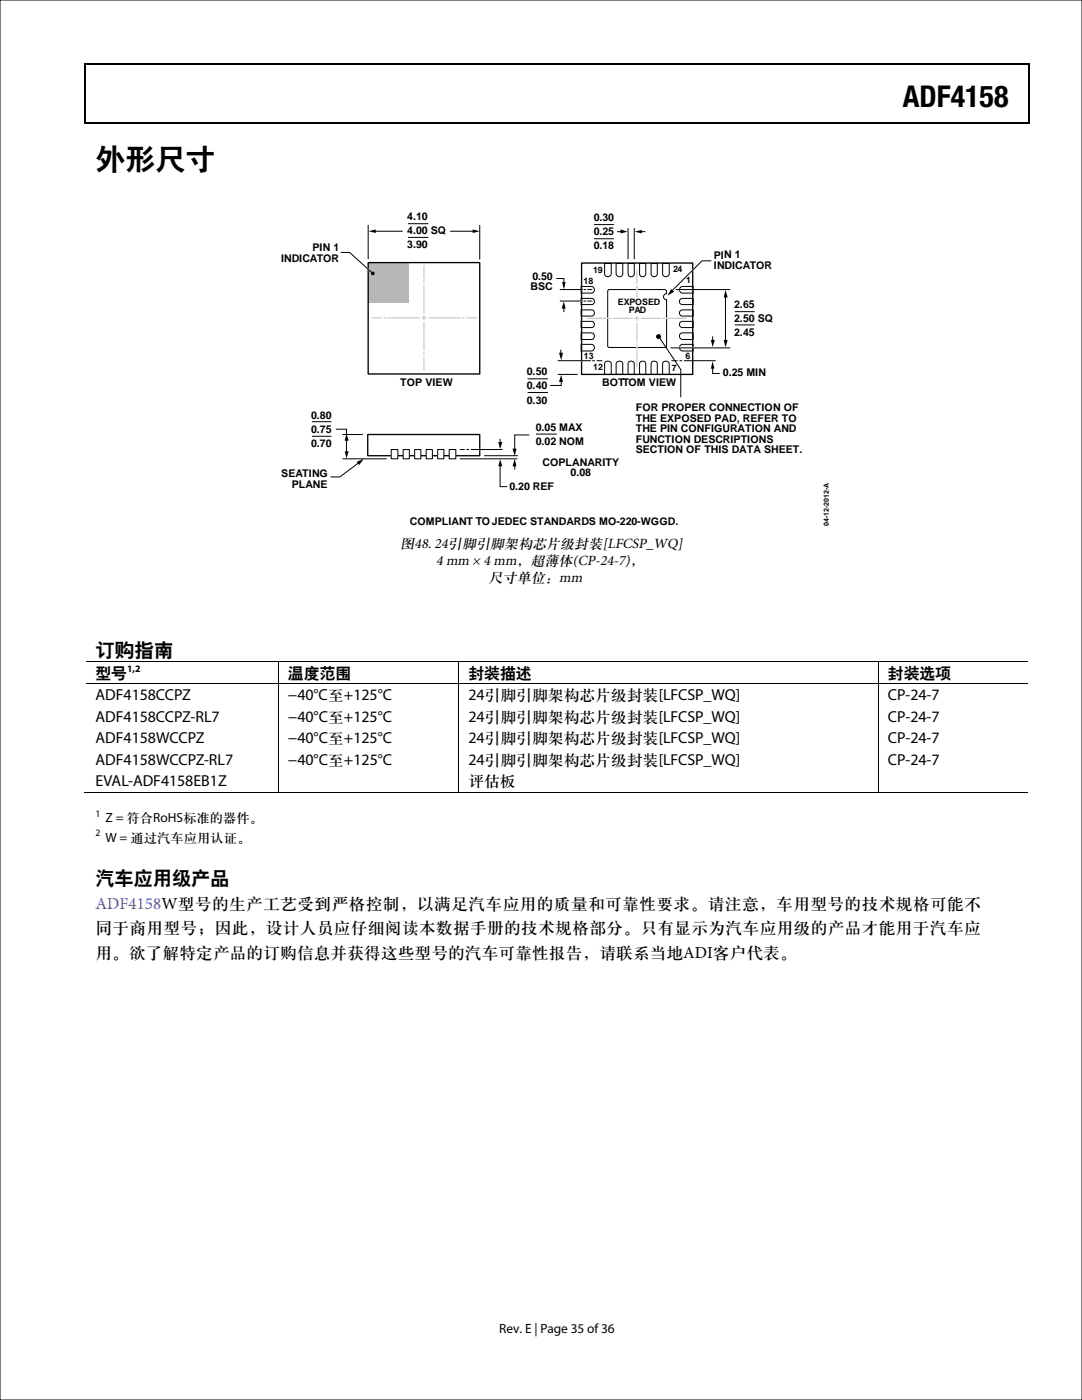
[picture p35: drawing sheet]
<svg xmlns="http://www.w3.org/2000/svg" width="216mm" height="279mm" viewBox="0 0 216 279" stroke-linecap="round" stroke-linejoin="round" font-family="sans-serif">
<defs><g id="words">
<g font-size="6">
<text x="180.2" y="21.3">ADF4158</text>
<text x="19" y="33.6">外形尺寸</text>
</g>
<g font-size="3.9">
<text x="19" y="130.9">订购指南</text>
<text x="19" y="176.4">汽车应用级产品</text>
</g>
<text font-size="3.4" fill="#00f" x="19" y="181.3">ADF4158W型号的生产工艺受到严格控制，以满足汽车应用的质量和可靠性要求。请注意，车用型号的技术规格可能不</text>
<g font-size="3.4">
<text x="19" y="186.3">同于商用型号；因此，设计人员应仔细阅读本数据手册的技术规格部分。只有显示为汽车应用级的产品才能用于汽车应</text>
<text x="19" y="191.2">用。欲了解特定产品的订购信息并获得这些型号的汽车可靠性报告，请联系当地ADI客户代表。</text>
</g>
<g font-size="3.2">
<text x="19" y="135.3">型号</text>
<text x="57.4" y="135.3">温度范围</text>
<text x="93.5" y="135.3">封装描述</text>
<text x="177.2" y="135.3">封装选项</text>
<text x="19" y="139.7">ADF4158CCPZ</text>
<text x="57.4" y="139.7">−40°C至+125°C</text>
<text x="93.5" y="139.7">24引脚引脚架构芯片级封装[LFCSP_WQ]</text>
<text x="177.2" y="139.7">CP-24-7</text>
<text x="19" y="144">ADF4158CCPZ-RL7</text>
<text x="19" y="148.3">ADF4158WCCPZ</text>
<text x="57.4" y="144">−40°C至+125°C</text>
<text x="57.4" y="148.3">−40°C至+125°C</text>
<text x="93.5" y="144">24引脚引脚架构芯片级封装[LFCSP_WQ]</text>
<text x="93.5" y="148.3">24引脚引脚架构芯片级封装[LFCSP_WQ]</text>
<text x="177.2" y="144">CP-24-7</text>
<text x="177.2" y="148.3">CP-24-7</text>
<text x="19" y="152.6">ADF4158WCCPZ-RL7</text>
<text x="57.4" y="152.6">−40°C至+125°C</text>
<text x="93.5" y="152.6">24引脚引脚架构芯片级封装[LFCSP_WQ]</text>
<text x="177.2" y="152.6">CP-24-7</text>
<text x="19" y="156.9">EVAL-ADF4158EB1Z</text>
<text x="93.5" y="156.9">评估板</text>
</g>
<g font-size="2.9">
<text x="79.9" y="109.4">图48. 24引脚引脚架构芯片级封装[LFCSP_WQ]</text>
<text x="87" y="112.8">4 mm × 4 mm，超薄体(CP-24-7)，</text>
<text x="97.5" y="116.1">尺寸单位：mm</text>
</g>
<g font-size="2.7">
<text x="21" y="164.1">Z = 符合RoHS标准的器件。</text>
<text x="21" y="168">W = 通过汽车应用认证。</text>
<text x="99.6" y="266">Rev. E | Page 35 of 36</text>
</g>
<g font-size="2.1">
<text x="81.3" y="43.9">4.10</text>
<text x="81.3" y="46.8">4.00 SQ</text>
<text x="118.5" y="44.1">0.30</text>
<text x="118.5" y="46.9">0.25</text>
<text x="56.1" y="52.2">INDICATOR</text>
<text x="62.4" y="50.1">PIN 1</text>
<text x="81.3" y="49.6">3.90</text>
<text x="118.5" y="49.8">0.18</text>
<text x="142.4" y="51.6">PIN 1</text>
<text x="142.5" y="53.7">INDICATOR</text>
<text x="105.9" y="58">BSC</text>
<text x="106.2" y="55.8">0.50</text>
<text x="146.5" y="61.4">2.65</text>
<text x="146.5" y="64.3">2.50 SQ</text>
<text x="146.5" y="67.1">2.45</text>
<text x="79.9" y="77.1">TOP VIEW</text>
<text x="105.1" y="74.9">0.50</text>
<text x="105.1" y="77.7">0.40</text>
<text x="120.2" y="77.1">BOTTOM VIEW</text>
<text x="144.2" y="75.1">0.25 MIN</text>
<text x="62.1" y="83.5">0.80</text>
<text x="105.1" y="80.5">0.30</text>
<text x="126.9" y="82">FOR PROPER CONNECTION OF</text>
<text x="62.1" y="86.4">0.75</text>
<text x="62.1" y="89.2">0.70</text>
<text x="106.9" y="85.9">0.05 MAX</text>
<text x="106.9" y="88.8">0.02 NOM</text>
<text x="126.9" y="84.1">THE EXPOSED PAD, REFER TO</text>
<text x="126.9" y="86.2">THE PIN CONFIGURATION AND</text>
<text x="126.9" y="88.4">FUNCTION DESCRIPTIONS</text>
<text x="56.1" y="95.2">SEATING</text>
<text x="108.3" y="92.9">COPLANARITY</text>
<text x="113.9" y="95">0.08</text>
<text x="126.9" y="90.5">SECTION OF THIS DATA SHEET.</text>
<text x="58.2" y="97.3">PLANE</text>
<text x="101.7" y="97.8">0.20 REF</text>
<text x="81.8" y="104.8">COMPLIANT TO JEDEC STANDARDS MO-220-WGGD.</text>
</g>
<g font-size="2">
<text x="25.4" y="134.1">1,2</text>
<text x="19" y="163">1</text>
<text x="19" y="166.9">2</text>
</g>
<g font-size="1.8">
<text x="116.4" y="56.6">18</text>
<text x="118.3" y="54.4">19</text>
<text x="134.3" y="54.3">24</text>
<text x="136.9" y="56.6">1</text>
<text x="123.3" y="61">EXPOSED</text>
<text x="125.5" y="62.5">PAD</text>
<text x="116.5" y="71.6">13</text>
<text x="136.8" y="71.6">6</text>
<text x="118.4" y="73.9">12</text>
<text x="134.1" y="74">7</text>
</g>
<text font-size="1.4" x="165.4" y="105" transform="rotate(-90 165.4 105)">04-12-2012-A</text>
</g></defs>
<path d="M16.9 12.7h.2v1h-.2zM16.9 12.7h.2v.3h-.2zM82.5 12.7h.3v.3h-.3zM205.1 12.7h.3v1h-.3zM205.1 12.7h.3v.3h-.3zM16.9 24.4h.2v.2h-.2zM82.3 24.4h.2v.2h-.2zM205.1 24.4h.3v.2h-.3z" fill="#000"/>
<path d="M17 13.7v10.7M17.1 12.8h65.4M82.8 12.8h122.3M205.2 13.7v10.7M17.1 24.5h188" fill="none" stroke="#000" stroke-width=".25"/>
<path d="M118.5 44.8h4M118.5 47.6h4M121.4 57.8h11.3l.3 .2v.6a.62 .62 0 0 0-.6 .6 .62 .62 0 0 0 .6 .6v9.2l-.2 .3h-11.4l-.1-.3v-10.9zM105.3 75.6h4M105.3 78.3h4" fill="none" stroke="#000" stroke-width=".2"/>
<path d="M73.6 52.6h8v7.9h-8z" fill="#b5b7b9"/>
<g fill="none" stroke="#000" stroke-width=".2">
<path d="M73.5 45v6.6M81.4 44.6h4.1M81.4 47.4h4.1M95.7 45v6.7M111 55.6h1.5v1M111.3 74.7h4M111.9 69.8v.9M112 76v.9h-2.2M112.5 61.3v1M146.6 62.2h4M146.6 64.8h4M62.2 84.2h3.9"/>
<path d="M62.2 87.1h3.9M68.3 91.6h8.9M71.7 92.3l-3.9 2.9h-1.8M91.8 91.6h11.4M96.7 90.9h6.5M99.8 87.7v.8M99.8 92.8v4.3h1.4M102.7 92.8v.8M105.6 86.8h-2.9v3"/>
</g>
<path d="M73.4 86.7h22.3v4.2h-22.3z" fill="none" stroke="#000" stroke-width=".26"/>
<path d="M112.2 56.3h.7l-.4 1.5zM111.5 70.4h.8l-.3 1.5zM112 74.8l.3 1.4h-.8zM112.5 60.2l.4 1.4h-.8zM71.2 92.2l1.4-.6-.9 1.2zM99.4 88.2h.8l-.4 1.4zM99.8 91.7l.4 1.4h-.8zM102.3 89.5h.8l-.4 1.5zM102.7 91.6l.4 1.5h-.8z" fill="#000"/>
<path d="M144.8 59.1v9" fill="none" stroke="#010101" stroke-width=".2"/>
<g fill="#010101">
<path d="M144.8 57.9l.4 1.5h-.8z"/>
<path d="M144.4 67.8h.8l-.4 1.5z"/>
</g>
<path d="M67 85.7h2.1v2.1M69.1 87.7v2.6" fill="none" stroke="#000" stroke-width=".2"/>
<path d="M68.8 90.1h.8l-.5 1.4zM69.1 86.5l.5 1.5h-.8z" fill="#000"/>
<path d="M89.8 46.1h4.8" fill="none" stroke="#010101" stroke-width=".2"/>
<path d="M94.3 45.8l1.4 .3-1.4 .4z" fill="#010101"/>
<path d="M74.7 46.1h5.7" fill="none" stroke="#010101" stroke-width=".2"/>
<path d="M73.6 46.1l1.4-.3v.7z" fill="#010101"/>
<path d="M73.5 52.4h22.2v22.2h-22.2z" fill="none" stroke="#000" stroke-width=".26"/>
<path d="M73.2 53.5l.5 .5M121.1 63.5h.2M127.1 69.3v.2M127.2 64.7v.2M132.9 63.5h.3M138 72h.4M95.5 89.7h.4" fill="none" stroke="#fff" stroke-width=".26"/>
<g fill="none" stroke="#000" stroke-width=".2">
<path d="M68 50.4h1.8l4.5 4.1M116 59.6h2.1a.62 .62 0 0 1 .5 .6 .62 .62 0 0 1-.5 .6h-2.1zM116 57.2h2.1a.68 .68 0 0 1 .5 .6 .68 .68 0 0 1-.5 .7h-2.1zM120.6 52.6h1.4v2a.66 .66 0 0 1-.7 .6 .66 .66 0 0 1-.7-.6zM122.9 52.6h1.4v2a.66 .66 0 0 1-.7 .6 .66 .66 0 0 1-.7-.6zM123.1 46.2h1M125.3 52.6h1.3v2a.62 .62 0 0 1-.7 .6 .62 .62 0 0 1-.6-.6zM125.3 45.6v6M126.6 45.6v6M127.6 52.6h1.3v2a.62 .62 0 0 1-.7 .6 .62 .62 0 0 1-.6-.6zM127.8 46.2h1M129.9 52.6h1.3v2a.62 .62 0 0 1-.7 .6 .62 .62 0 0 1-.6-.6z"/>
<path d="M132.2 52.6h1.3v2a.66 .66 0 0 1-.6 .6 .66 .66 0 0 1-.7-.6zM135.7 59.7l.5-.1h2.1v1.2h-2.1a.62 .62 0 0 1-.6-.4 .62 .62 0 0 1 .1-.7zM135.7 57.4l.5-.2h2.1v1.3h-2.1a.66 .66 0 0 1-.6-.4 .66 .66 0 0 1 .1-.7zM116 68.7h2.1a.68 .68 0 0 1 .5 .7 .68 .68 0 0 1-.5 .6h-2.1zM116 66.4h2.1a.68 .68 0 0 1 .5 .7 .68 .68 0 0 1-.5 .7h-2.1zM116 64.1h2.1a.62 .62 0 0 1 .5 .7 .62 .62 0 0 1-.5 .6h-2.1zM116 61.8h2.1a.62 .62 0 0 1 .5 .7 .62 .62 0 0 1-.5 .6h-2.1zM120.8 72.2l.5-.1a.62 .62 0 0 1 .7 .5v2.1h-1.4v-2.1zM123.2 72.2l.2-.1a.63 .63 0 0 1 .9 .5v2.1h-1.4v-2.1zM125.5 72.2l.2-.1a.62 .62 0 0 1 .9 .5v2.1h-1.3v-2.1zM127.8 72.2l.2-.1a.62 .62 0 0 1 .9 .5v2.1h-1.3v-2.1zM130.1 72.2l.2-.1a.62 .62 0 0 1 .9 .5v2.1h-1.3v-2.1z"/>
<path d="M132.4 72.2l.4-.1a.62 .62 0 0 1 .7 .5v2.1h-1.3v-2.1zM134 72h1.2M135.6 72h.5M135.7 68.9l.5-.2h2.1v1.3h-2.1a.67 .67 0 0 1-.6-.4 .67 .67 0 0 1 .1-.7zM135.7 66.6l.5-.2h2.1v1.4h-2.1a.69 .69 0 0 1-.5-1.2zM135.7 64.3l.5-.2h2.1v1.3h-2.1a.62 .62 0 0 1-.6-.4 .62 .62 0 0 1 .1-.7zM135.7 62l.5-.2h2.1v1.3h-2.1a.62 .62 0 0 1-.6-.4 .62 .62 0 0 1 .1-.7zM136.5 72h6.3M142.2 73.3v1.2h1.4M142.2 67.2v.9M68.3 86.7h4.1M91.8 89.7h.9"/>
<path d="M93.1 89.7h.5M94 89.7h6.3"/>
</g>
<g fill="#000">
<path d="M123.8 45.8l1.4 .4-1.4 .4zM126.6 46.2l1.5-.3v.7zM141.8 67.8h.8l-.4 1.5zM142.2 72.1l.4 1.5h-.8z"/>
<circle cx="74.4" cy="54.6" r=".37"/>
</g>
<g fill="none" stroke="#bcbec0" stroke-width=".2">
<path d="M84.6 53v2.6M84.6 56v.5M84.6 57v5.6M127.1 53.9v2.7M127.1 57.1v.5M127.1 58.1v1.2M74.2 63.4h1.9M76.6 63.4h.4M77.4 63.4h6.3M84.2 63.4h.8M84.6 63v.8M84.6 64.3v5.6"/>
<path d="M84.6 70.4v.4M84.6 71.4v2.4M85.6 63.4h6.2M92.3 63.4h.3M93.2 63.4h1.9M117.3 63.5h3.8M121.6 63.5h.4M122.4 63.5h3.8M126.6 63.5h.8M127.1 63.2v.8M127.1 64.5v3.6M127.1 68.5v.5"/>
<path d="M127.1 69.5v3.7M128 63.5h3.8M132.2 63.5h.4M133.1 63.5h3.8"/>
</g>
<path d="M78.1 89.7h1.3v1.9h-1.3z" fill="#fff"/>
<path d="M78.1 89.7h1.3v1.9h-1.3z" fill="none" stroke="#000" stroke-width=".2"/>
<path d="M80.4 89.7h1.3v1.9h-1.3z" fill="#fff"/>
<path d="M80.4 89.7h1.3v1.9h-1.3z" fill="none" stroke="#000" stroke-width=".2"/>
<path d="M82.7 89.7h1.3v1.9h-1.3z" fill="#fff"/>
<path d="M82.7 89.7h1.3v1.9h-1.3z" fill="none" stroke="#000" stroke-width=".2"/>
<path d="M85 89.7h1.3v1.9h-1.3z" fill="#fff"/>
<path d="M85 89.7h1.3v1.9h-1.3z" fill="none" stroke="#000" stroke-width=".2"/>
<path d="M87.3 89.7h1.3v1.9h-1.3z" fill="#fff"/>
<path d="M87.3 89.7h1.3v1.9h-1.3z" fill="none" stroke="#000" stroke-width=".2"/>
<path d="M89.6 89.7h1.4v1.9h-1.4z" fill="#fff"/>
<path d="M111.8 57.8h4.4M116.6 57.8h.2M117.3 57.8h.8M111.3 72h6.6M111.8 60.1h4.4M116.6 60.1h.2M117.3 60.1h.8M118.2 72h.5M119.1 72h1.1M89.6 89.7h1.4v1.9h-1.4z" fill="none" stroke="#000" stroke-width=".2"/>
<path d="M116 52.5h22.2v22.2h-22.2z" fill="none" stroke="#000" stroke-width=".26"/>
<path d="M115.8 57.8h.4M115.8 60.1h.4M115.8 72h.4" fill="none" stroke="#fff" stroke-width=".26"/>
<path d="M135.1 57.8h3.7z" fill="#fff"/>
<path d="M135.1 57.8h3.7M138.5 53.6l-4.2 4.2" fill="none" stroke="#fff" stroke-width=".26"/>
<path d="M134.9 57.8h10.8M141.9 52.1h-1.8l-6.1 6" fill="none" stroke="#000" stroke-width=".2"/>
<path d="M133.9 57.7l.6 .5-1.3 .8z" fill="#000"/>
<path d="M135.1 69.3h3.7z" fill="#fff"/>
<path d="M127.1 57.8v.2M135.1 69.3h3.7" fill="none" stroke="#fff" stroke-width=".26"/>
<g fill="none" stroke="#000" stroke-width=".2">
<path d="M131.4 67.1l4.4 6.7v5.4M133.8 69.4h11.9M106.9 86.6h4.2M17.1 132h38.4M17.1 136.5h38.4M55.6 132.1v4.3M55.6 136.6v21.5M55.7 132h35.8M55.7 136.5h35.8M91.6 132.1v4.3M91.6 136.6v21.5M91.7 132h83.5"/>
<path d="M91.7 136.5h83.5M175.3 132.1v4.3M175.3 136.6v21.5M175.3 132h29.8M175.3 136.5h29.8M16.9 158.2h38.6M55.7 158.2h35.8M91.7 158.2h83.5M175.3 158.2h29.8"/>
</g>
<g fill="#000">
<path d="M55.5 131.9h.2v.2h-.2zM55.5 136.4h.2v.2h-.2zM91.5 131.9h.2v.2h-.2zM91.5 136.4h.2v.2h-.2zM175.2 131.9h.1v.2h-.1zM175.2 136.4h.1v.2h-.1zM55.5 158.1h.2v.1h-.2zM91.5 158.1h.2v.1h-.2zM175.2 158.1h.1v.1h-.1z"/>
<circle cx="131.4" cy="67.2" r=".49"/>
</g>
<path d="M0 0h215.9v279.4h-215.9z" fill="none" stroke="#080102" stroke-width=".2"/>
<use href="#words"/>
</svg>
